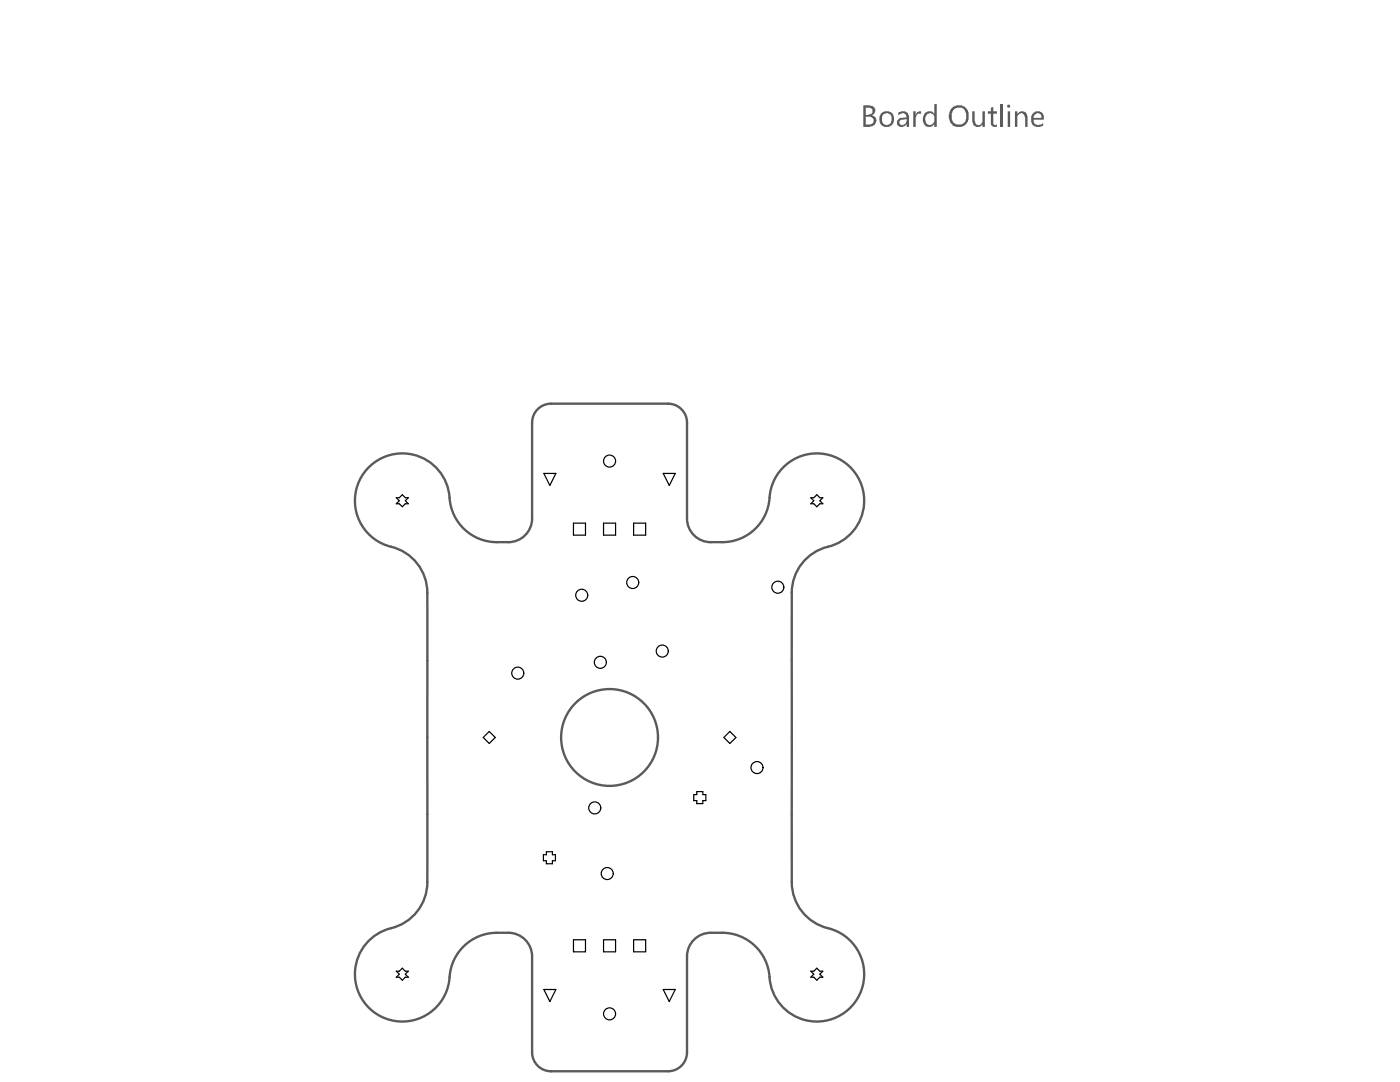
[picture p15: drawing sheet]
<svg xmlns="http://www.w3.org/2000/svg" width="279mm" height="216mm" viewBox="0 0 279 216" stroke-linecap="round" stroke-linejoin="round" font-family="sans-serif">
<path d="M106.2 84.3v19.2M110 80.6h23.3M137.1 84.3v19.2M85.3 118.3v57.7M99.2 108.2h2.3M141.8 108.2h2.3M158 118.3v57.7M99.2 186.1h2.3M106.2 190.8v19.2M137.1 190.8v19.2M141.8 186.1h2.3M110 213.8h23.3" fill="none" stroke="#5a5a5a" stroke-width=".47"/>
<g fill="#5a5a5a">
<path d="M182.3 22.2h.4v.7l.4-.6 .7-.1v.6a.53 .53 0 0 0-.8 .2h-.1l-.2 .4v1.9h-.4z"/>
<path d="M194 22.2h.5v1.9l.1 .3a.63 .63 0 0 0 .5 .6 .63 .63 0 0 0 .7-.4l.3-.2v-2.2h.4v3.1h-.4v-.5a1.11 1.11 0 0 1-1.3 .5 1.11 1.11 0 0 1-.8-1.2z"/>
<path d="M197.8 21.5l.4-.1v.8h.8v.5h-.8v1.7a.4 .4 0 0 0 .1 .4 .4 .4 0 0 0 .5 0h.2v.5a.89 .89 0 0 1-1.2-.8v-1.8h-.7v-.5h.7z"/>
<path d="M199.6 20.8h.4v4.5h-.4z"/>
<path d="M202.6 22.2h.4v.6a1.08 1.08 0 0 1 1.3-.5 1.08 1.08 0 0 1 .8 1.1v1.9h-.5v-1.9l-.1-.1a.63 .63 0 0 0-.7-.7l-.3 .1a.68 .68 0 0 0-.5 .8v1.8h-.4z"/>
<path d="M172.8 21.5v1.4h.6v-.1a.63 .63 0 0 0 .7-.4 .63 .63 0 0 0-.4-.8l-.1-.1zM172.8 23.3v1.5h.7a.79 .79 0 0 0 .8-.8 .79 .79 0 0 0-.9-.7zM172.3 21h1.3l.3 .1a.94 .94 0 0 1 .6 1.6l-.5 .3h.1a1.11 1.11 0 0 1 .4 2l-.9 .3h-1.3z"/>
<path d="M176.1 22.9a1.66 1.66 0 0 0 .4 1.9 .96 .96 0 0 0 1.4-.8 1.08 1.08 0 0 0-.4-1.2 1.08 1.08 0 0 0-1.2 0zM175.8 22.7a1.53 1.53 0 0 1 2-.3 1.53 1.53 0 0 1 .5 2v.2l-.4 .4a1.51 1.51 0 0 1-1.9 0 1.51 1.51 0 0 1-.3-2z"/>
<path d="M179.5 24.1a.48 .48 0 0 0 .4 .7v.2h.3a1.16 1.16 0 0 0 .7-1.2l-1 .1zM179.3 22.4h.1a1.19 1.19 0 0 1 1.9 .5l.1 .3v2.1h-.5v-.5a1.2 1.2 0 0 1-1.9 0v-.2a1.02 1.02 0 0 1 1-1.1l.9-.1a.82 .82 0 0 0-.8-.8l-.8 .3z"/>
<path d="M184.5 22.6h.2a1.18 1.18 0 0 1 1.8 .1v-1.9h.4v4.5h-.4v-.6a1.23 1.23 0 0 1-1.5 .6 1.23 1.23 0 0 1-.8-1.3v-.6zM184.8 23l-.1 .9a.92 .92 0 0 0 .7 1 .92 .92 0 0 0 1.1-.7v-.1a1.24 1.24 0 0 0-.4-1.4h-.1a.64 .64 0 0 0-1 .2z"/>
<path d="M190.2 22v.1a2.43 2.43 0 0 0 .2 2.5 1.51 1.51 0 0 0 2.3-.6 1.88 1.88 0 0 0-.8-2.5h-.6a.97 .97 0 0 0-1 .5zM189.9 21.5a2.1 2.1 0 0 1 3.3 .6 2.83 2.83 0 0 1-.6 2.9 1.93 1.93 0 0 1-3.1-1.1v-.1a2.72 2.72 0 0 1 .4-2.2z"/>
<path d="M201 21a.33 .33 0 0 1 .5-.1 .33 .33 0 0 1 0 .5 .33 .33 0 0 1-.5 0zM201.1 22.2h.5v3.1h-.5z"/>
<path d="M206.5 22.8l-.1 .4h-.1v.3h1.5a.78 .78 0 0 0-.4-.8 .78 .78 0 0 0-.9 .1zM206 22.7a1.29 1.29 0 0 1 1.3-.5 1.29 1.29 0 0 1 1 1v.7h-2v.1a.89 .89 0 0 0 1.2 .8h.3l.4-.2v.5a1.77 1.77 0 0 1-2.2-.3 2.52 2.52 0 0 1 0-2.1z"/>
</g>
<g fill="none" stroke="#5a5a5a" stroke-width=".47">
<path d="M110 80.6a3.8 3.8 0 0 0-3.8 3.7M133.3 80.6a3.8 3.8 0 0 1 3.8 3.7M99.2 108.2a9.5 9.5 0 0 1-9.5-8.9 9.5 9.5 0 0 0-9.1-8.8 9.5 9.5 0 0 0-9.7 8.1 9.5 9.5 0 0 0 7.2 10.5 9.4 9.4 0 0 1 7.2 9.2M106.2 103.5a4.7 4.7 0 0 1-4.7 4.7M137.1 103.5a4.7 4.7 0 0 0 4.7 4.7M144.1 108.2a9.5 9.5 0 0 0 9.5-8.9 9.5 9.5 0 0 1 9.1-8.8 9.5 9.5 0 0 1 9.7 8.1 9.5 9.5 0 0 1-7.2 10.5 9.4 9.4 0 0 0-7.2 9.2M85.3 176a9.4 9.4 0 0 1-7.2 9.2 9.5 9.5 0 0 0-7.2 10.5 9.5 9.5 0 0 0 9.7 8.1 9.5 9.5 0 0 0 9.1-8.8 9.5 9.5 0 0 1 9.5-8.9M158 176a9.4 9.4 0 0 0 7.2 9.2 9.5 9.5 0 0 1 7.2 10.5 9.5 9.5 0 0 1-9.7 8.1 9.5 9.5 0 0 1-9.1-8.8 9.5 9.5 0 0 0-9.5-8.9M101.5 186.1a4.7 4.7 0 0 1 4.7 4.7M141.8 186.1a4.7 4.7 0 0 0-4.7 4.7M106.2 210a3.8 3.8 0 0 0 3.8 3.8M137.1 210a3.8 3.8 0 0 1-3.8 3.8"/>
<circle cx="121.7" cy="147.2" r="9.7"/>
</g>
<g fill="none" stroke="#000" stroke-width=".24">
<path d="M79.1 99.3h.6l.6-.6 .6 .6h.6l-.6 .6 .6 .6h-.6l-.6 .6-.6-.6h-.6l.6-.6zM108.5 94.5h2.4l-1.2 2.4zM132.4 94.5h2.4l-1.2 2.4zM161.8 99.3h.6l.6-.6 .6 .6h.6l-.6 .6 .6 .6h-.6l-.6 .6-.6-.6h-.6l.6-.6zM114.4 104.4h2.4v2.4h-2.4zM120.4 104.4h2.5v2.4h-2.5zM126.5 104.4h2.4v2.4h-2.4zM96.4 147.2l1.2-1.2 1.2 1.2-1.2 1.2zM138.5 158.6h.6v-.6h1.2v.6h.6v1.2h-.6v.6h-1.2v-.6h-.6zM144.5 147.2l1.2-1.2 1.2 1.2-1.2 1.2zM108.4 170.6h.6v-.6h1.2v.6h.6v1.2h-.6v.6h-1.2v-.6h-.6zM79.1 193.8h.6l.6-.6 .6 .6h.6l-.6 .6 .6 .6h-.6l-.6 .6-.6-.6h-.6l.6-.6z"/>
<path d="M108.5 197.4h2.4l-1.2 2.4zM114.4 187.5h2.4v2.4h-2.4zM120.4 187.5h2.5v2.4h-2.5zM126.5 187.5h2.4v2.4h-2.4zM132.4 197.4h2.4l-1.2 2.4zM161.8 193.8h.6l.6-.6 .6 .6h.6l-.6 .6 .6 .6h-.6l-.6 .6-.6-.6h-.6l.6-.6z"/>
<circle cx="121.7" cy="92" r="1.2"/>
<circle cx="116.1" cy="118.8" r="1.2"/>
<circle cx="126.3" cy="116.2" r="1.2"/>
<circle cx="155.2" cy="117.2" r="1.2"/>
<circle cx="103.3" cy="134.3" r="1.2"/>
<circle cx="119.8" cy="132.2" r="1.2"/>
<circle cx="132.2" cy="129.9" r="1.2"/>
<circle cx="151.1" cy="153.2" r="1.2"/>
<circle cx="118.7" cy="161.2" r="1.2"/>
<circle cx="121.2" cy="174.3" r="1.2"/>
<circle cx="121.7" cy="202.3" r="1.2"/>
</g>
</svg>
